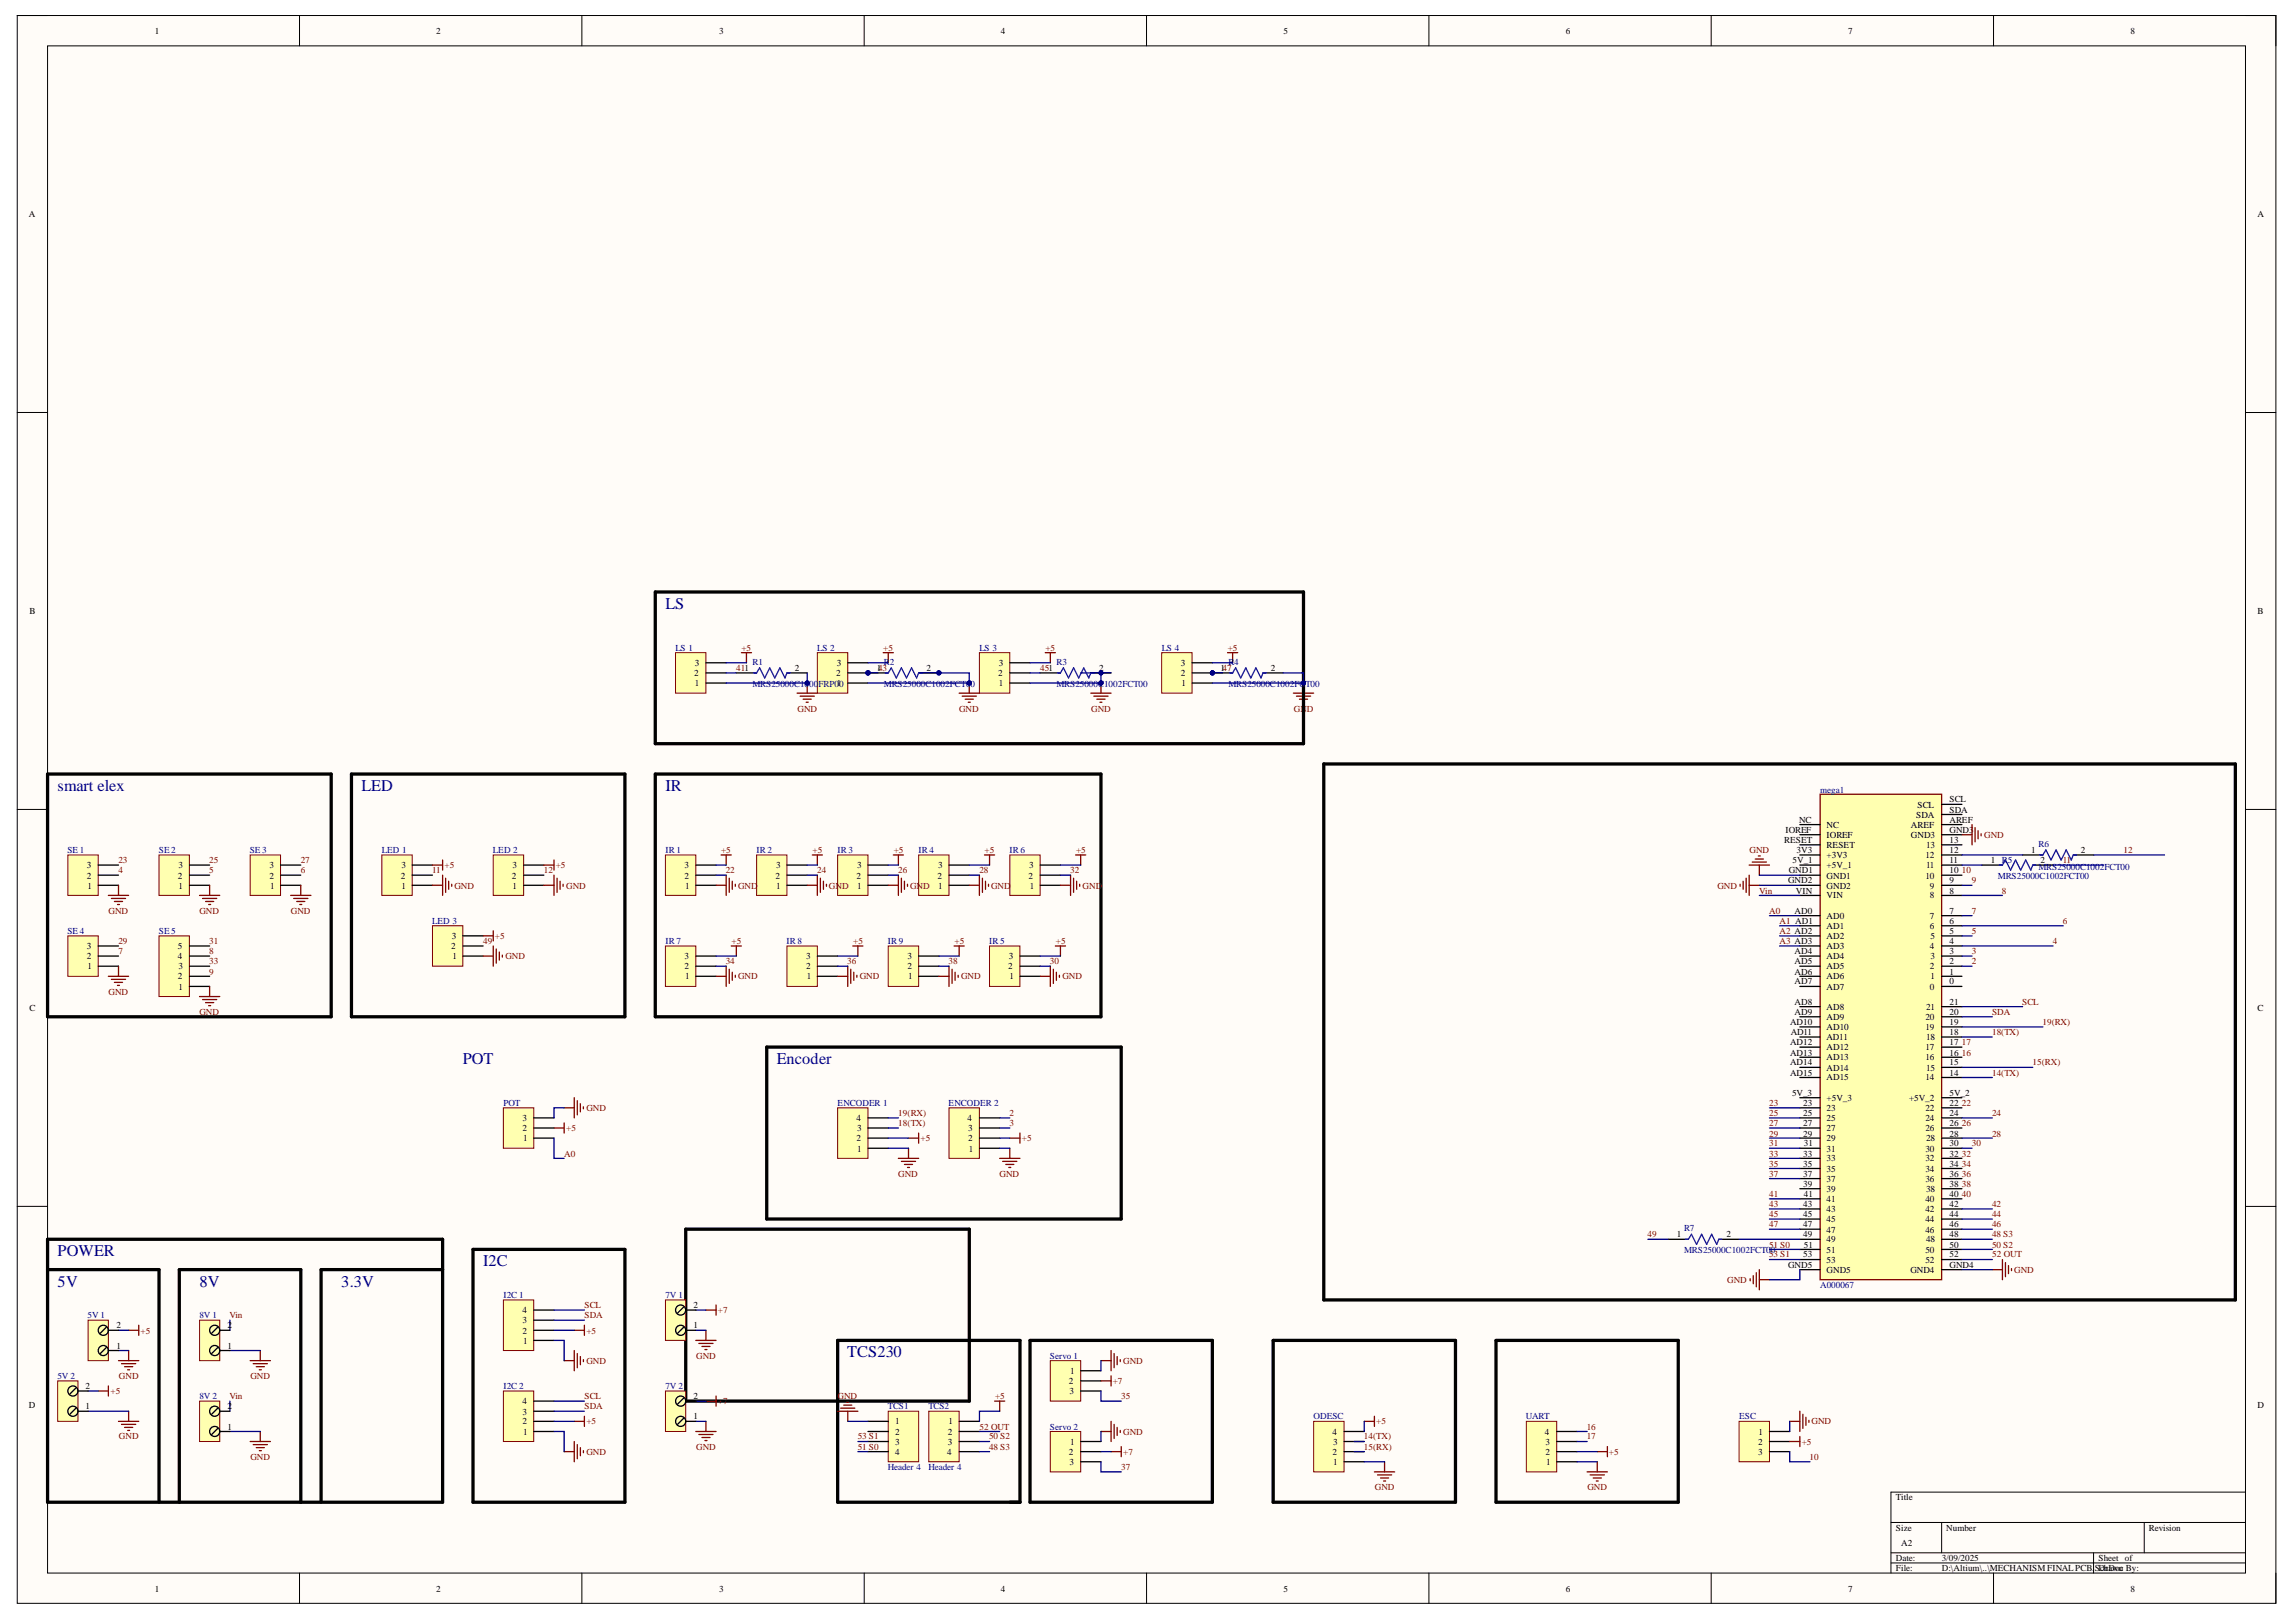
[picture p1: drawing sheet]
<svg xmlns="http://www.w3.org/2000/svg" width="297mm" height="210mm" viewBox="0 0 297 210" stroke-linecap="round" stroke-linejoin="round" font-family="sans-serif">
<defs><g id="words">
<g font-size="2.1" fill="#000080">
<text x="86.1" y="78.8">LS</text>
<text x="7.4" y="102.3">smart elex</text>
<text x="46.8" y="102.3">LED</text>
<text x="86.1" y="102.3">IR</text>
<text x="59.9" y="137.7">POT</text>
<text x="100.5" y="137.7">Encoder</text>
<text x="7.4" y="166.5">5V</text>
<text x="7.4" y="162.5">POWER</text>
<text x="25.8" y="166.5">8V</text>
<text x="44.2" y="166.5">3.3V</text>
<text x="62.5" y="163.9">I2C</text>
<text x="109.6" y="175.6">TCS230</text>
</g>
<g font-size="1.2">
<text x="20" y="4.4">1</text>
<text x="56.4" y="4.4">2</text>
<text x="93" y="4.4">3</text>
<text x="129.5" y="4.4">4</text>
<text x="166" y="4.4">5</text>
<text x="202.6" y="4.4">6</text>
<text x="239.1" y="4.4">7</text>
<text x="275.6" y="4.4">8</text>
<text x="3.7" y="28.1">A</text>
<text x="292.1" y="28.1">A</text>
<text x="3.8" y="79.5">B</text>
<text x="292.1" y="79.5">B</text>
<text x="89.8" y="87.5">2</text>
<text x="89.9" y="88.8">1</text>
<text x="89.9" y="86.2">3</text>
<text x="102.9" y="86.8">2</text>
<text x="108.2" y="87.5">2</text>
<text x="108.3" y="88.8">1</text>
<text x="108.3" y="86.2">3</text>
<text x="113.4" y="86.8">143</text>
<text x="119.9" y="86.8">2</text>
<text x="129.2" y="87.5">2</text>
<text x="129.2" y="88.8">1</text>
<text x="129.2" y="86.2">3</text>
<text x="142.2" y="86.8">2</text>
<text x="152.8" y="87.5">2</text>
<text x="152.8" y="86.2">3</text>
<text x="152.8" y="88.8">1</text>
<text x="157.9" y="86.8">147</text>
<text x="164.4" y="86.8">2</text>
<text x="231" y="107.8">IOREF</text>
<text x="232.8" y="106.4">NC</text>
<text x="236.3" y="107.1">NC</text>
<text x="247.2" y="107.1">AREF</text>
<text x="247.9" y="105.9">SDA</text>
<text x="248.1" y="104.5">SCL</text>
<text x="252.2" y="103.8">SCL</text>
<text x="252.2" y="105.2">SDA</text>
<text x="252.2" y="106.4">AREF</text>
<text x="252.2" y="107.8">GND3</text>
<text x="11.2" y="113.7">2</text>
<text x="11.2" y="112.4">3</text>
<text x="23" y="113.7">2</text>
<text x="23.1" y="112.4">3</text>
<text x="34.8" y="113.7">2</text>
<text x="34.8" y="112.4">3</text>
<text x="51.8" y="113.7">2</text>
<text x="51.9" y="112.4">3</text>
<text x="66.2" y="113.7">2</text>
<text x="66.3" y="112.4">3</text>
<text x="88.6" y="113.7">2</text>
<text x="88.6" y="112.4">3</text>
<text x="100.3" y="113.7">2</text>
<text x="100.4" y="112.4">3</text>
<text x="110.8" y="113.7">2</text>
<text x="110.9" y="112.4">3</text>
<text x="121.3" y="113.7">2</text>
<text x="121.4" y="112.4">3</text>
<text x="133" y="113.7">2</text>
<text x="133.1" y="112.4">3</text>
<text x="230.8" y="109.1">RESET</text>
<text x="231.4" y="113">GND1</text>
<text x="231.9" y="111.7">5V_1</text>
<text x="232.4" y="110.4">3V3</text>
<text x="236.3" y="108.5">IOREF</text>
<text x="236.3" y="109.7">RESET</text>
<text x="236.3" y="111.1">+3V3</text>
<text x="236.3" y="112.4">+5V_1</text>
<text x="236.3" y="113.7">GND1</text>
<text x="247.2" y="108.5">GND3</text>
<text x="249.1" y="111.1">12</text>
<text x="249.1" y="113.7">10</text>
<text x="249.2" y="109.7">13</text>
<text x="249.2" y="112.4">11</text>
<text x="252.2" y="109.1">13</text>
<text x="252.2" y="110.4">12</text>
<text x="252.2" y="111.7">11</text>
<text x="252.2" y="113">10</text>
<text x="257.5" y="111.7">1</text>
<text x="262.8" y="110.4">1</text>
<text x="264" y="111.7">2</text>
<text x="269.2" y="110.4">2</text>
<text x="11.3" y="115">1</text>
<text x="23.1" y="115">1</text>
<text x="34.9" y="115">1</text>
<text x="51.9" y="115">1</text>
<text x="66.3" y="115">1</text>
<text x="88.6" y="115">1</text>
<text x="100.4" y="115">1</text>
<text x="110.9" y="115">1</text>
<text x="121.4" y="115">1</text>
<text x="133.2" y="115">1</text>
<text x="231.3" y="114.3">GND2</text>
<text x="232.2" y="118.3">AD0</text>
<text x="232.3" y="115.7">VIN</text>
<text x="236.3" y="115">GND2</text>
<text x="236.3" y="116.2">VIN</text>
<text x="236.3" y="118.9">AD0</text>
<text x="249.7" y="115">9</text>
<text x="249.7" y="116.2">8</text>
<text x="249.7" y="118.9">7</text>
<text x="252.2" y="114.3">9</text>
<text x="252.2" y="115.7">8</text>
<text x="252.2" y="118.3">7</text>
<text x="252.2" y="119.5">6</text>
<text x="11.2" y="124.1">2</text>
<text x="11.2" y="122.8">3</text>
<text x="11.3" y="125.5">1</text>
<text x="23" y="124.1">4</text>
<text x="23" y="122.8">5</text>
<text x="23.1" y="125.5">3</text>
<text x="58.4" y="122.8">2</text>
<text x="58.4" y="121.5">3</text>
<text x="58.5" y="124.1">1</text>
<text x="88.6" y="125.5">2</text>
<text x="88.6" y="124.1">3</text>
<text x="104.3" y="125.5">2</text>
<text x="104.3" y="124.1">3</text>
<text x="117.4" y="125.5">2</text>
<text x="117.4" y="124.1">3</text>
<text x="130.4" y="125.5">2</text>
<text x="130.5" y="124.1">3</text>
<text x="232.2" y="123.5">AD4</text>
<text x="232.2" y="124.8">AD5</text>
<text x="236.3" y="120.2">AD1</text>
<text x="236.3" y="121.5">AD2</text>
<text x="236.3" y="122.8">AD3</text>
<text x="236.3" y="124.1">AD4</text>
<text x="236.3" y="125.5">AD5</text>
<text x="249.7" y="120.2">6</text>
<text x="249.7" y="122.8">4</text>
<text x="249.7" y="125.5">2</text>
<text x="249.8" y="121.5">5</text>
<text x="249.8" y="124.1">3</text>
<text x="252.2" y="120.9">5</text>
<text x="252.2" y="122.2">4</text>
<text x="252.2" y="123.5">3</text>
<text x="252.2" y="124.8">2</text>
<text x="3.8" y="130.9">C</text>
<text x="23" y="126.7">2</text>
<text x="23.1" y="128.1">1</text>
<text x="88.6" y="126.7">1</text>
<text x="104.4" y="126.7">1</text>
<text x="117.5" y="126.7">1</text>
<text x="130.6" y="126.7">1</text>
<text x="232.2" y="126.1">AD6</text>
<text x="232.2" y="127.4">AD7</text>
<text x="232.2" y="130">AD8</text>
<text x="232.2" y="131.4">AD9</text>
<text x="236.3" y="126.7">AD6</text>
<text x="236.3" y="128.1">AD7</text>
<text x="236.3" y="130.7">AD8</text>
<text x="236.3" y="132">AD9</text>
<text x="249.1" y="132">20</text>
<text x="249.2" y="130.7">21</text>
<text x="249.7" y="128.1">0</text>
<text x="249.8" y="126.7">1</text>
<text x="252.2" y="126.1">1</text>
<text x="252.2" y="127.4">0</text>
<text x="252.2" y="130">21</text>
<text x="252.2" y="131.4">20</text>
<text x="292.1" y="130.9">C</text>
<text x="231.6" y="132.6">AD10</text>
<text x="231.6" y="135.3">AD12</text>
<text x="231.6" y="136.6">AD13</text>
<text x="231.6" y="137.9">AD14</text>
<text x="231.7" y="134">AD11</text>
<text x="236.3" y="133.3">AD10</text>
<text x="236.3" y="134.6">AD11</text>
<text x="236.3" y="135.9">AD12</text>
<text x="236.3" y="137.2">AD13</text>
<text x="249.1" y="133.3">19</text>
<text x="249.1" y="135.9">17</text>
<text x="249.1" y="137.2">16</text>
<text x="249.2" y="134.6">18</text>
<text x="252.2" y="132.6">19</text>
<text x="252.2" y="134">18</text>
<text x="252.2" y="135.3">17</text>
<text x="252.2" y="136.6">16</text>
<text x="252.2" y="137.9">15</text>
<text x="231.6" y="139.2">AD15</text>
<text x="231.8" y="141.8">5V_3</text>
<text x="233.3" y="143.1">23</text>
<text x="236.3" y="138.6">AD14</text>
<text x="236.3" y="139.8">AD15</text>
<text x="236.3" y="142.4">+5V_3</text>
<text x="236.3" y="143.8">23</text>
<text x="247" y="142.4">+5V_2</text>
<text x="249.1" y="139.8">14</text>
<text x="249.1" y="143.8">22</text>
<text x="249.2" y="138.6">15</text>
<text x="252.2" y="139.2">14</text>
<text x="252.2" y="141.8">5V_2</text>
<text x="252.2" y="143.1">22</text>
<text x="67.6" y="146.4">2</text>
<text x="67.6" y="145.1">3</text>
<text x="67.7" y="147.7">1</text>
<text x="110.8" y="147.7">2</text>
<text x="110.8" y="145.1">4</text>
<text x="110.9" y="149">1</text>
<text x="110.9" y="146.4">3</text>
<text x="125.2" y="145.1">4</text>
<text x="125.3" y="147.7">2</text>
<text x="125.3" y="146.4">3</text>
<text x="125.3" y="149">1</text>
<text x="233.3" y="144.5">25</text>
<text x="233.3" y="145.7">27</text>
<text x="233.3" y="147.1">29</text>
<text x="233.3" y="149.7">33</text>
<text x="233.4" y="148.4">31</text>
<text x="236.3" y="145.1">25</text>
<text x="236.3" y="146.4">27</text>
<text x="236.3" y="147.7">29</text>
<text x="236.3" y="149">31</text>
<text x="249.1" y="145.1">24</text>
<text x="249.1" y="146.4">26</text>
<text x="249.1" y="149">30</text>
<text x="249.2" y="147.7">28</text>
<text x="252.2" y="144.5">24</text>
<text x="252.2" y="145.7">26</text>
<text x="252.2" y="147.1">28</text>
<text x="252.2" y="148.4">30</text>
<text x="252.2" y="149.7">32</text>
<text x="233.3" y="151">35</text>
<text x="233.3" y="152.3">37</text>
<text x="233.3" y="153.6">39</text>
<text x="233.4" y="154.9">41</text>
<text x="236.3" y="150.3">33</text>
<text x="236.3" y="151.6">35</text>
<text x="236.3" y="152.9">37</text>
<text x="236.3" y="154.3">39</text>
<text x="236.3" y="155.5">41</text>
<text x="249.1" y="150.3">32</text>
<text x="249.1" y="151.6">34</text>
<text x="249.1" y="152.9">36</text>
<text x="249.1" y="155.5">40</text>
<text x="249.2" y="154.3">38</text>
<text x="252.2" y="151">34</text>
<text x="252.2" y="152.3">36</text>
<text x="252.2" y="153.6">38</text>
<text x="252.2" y="154.9">40</text>
<text x="216.9" y="160.1">1</text>
<text x="223.4" y="160.1">2</text>
<text x="233.3" y="156.2">43</text>
<text x="233.3" y="157.5">45</text>
<text x="233.3" y="158.8">47</text>
<text x="233.3" y="160.1">49</text>
<text x="233.4" y="161.4">51</text>
<text x="236.3" y="156.9">43</text>
<text x="236.3" y="158.2">45</text>
<text x="236.3" y="159.5">47</text>
<text x="236.3" y="160.8">49</text>
<text x="249.1" y="156.9">42</text>
<text x="249.1" y="158.2">44</text>
<text x="249.1" y="159.5">46</text>
<text x="249.2" y="160.8">48</text>
<text x="252.2" y="156.2">42</text>
<text x="252.2" y="157.5">44</text>
<text x="252.2" y="158.8">46</text>
<text x="252.2" y="160.1">48</text>
<text x="252.2" y="161.4">50</text>
<text x="231.3" y="164.1">GND5</text>
<text x="233.3" y="162.7">53</text>
<text x="236.3" y="162.1">51</text>
<text x="236.3" y="163.4">53</text>
<text x="236.3" y="164.7">GND5</text>
<text x="247.1" y="164.7">GND4</text>
<text x="249.1" y="162.1">50</text>
<text x="249.1" y="163.4">52</text>
<text x="252.2" y="162.7">52</text>
<text x="252.2" y="164.1">GND4</text>
<text x="15.1" y="171.9">2</text>
<text x="29.4" y="171.9">2</text>
<text x="67.6" y="172.6">2</text>
<text x="67.6" y="171.2">3</text>
<text x="67.6" y="170">4</text>
<text x="67.7" y="173.9">1</text>
<text x="89.7" y="171.9">1</text>
<text x="89.7" y="169.3">2</text>
<text x="11.1" y="179.8">2</text>
<text x="15.1" y="174.5">1</text>
<text x="29.4" y="174.5">1</text>
<text x="138.3" y="179.1">2</text>
<text x="138.5" y="177.8">1</text>
<text x="3.7" y="182.2">D</text>
<text x="11.1" y="182.4">1</text>
<text x="29.4" y="185">1</text>
<text x="29.4" y="182.4">2</text>
<text x="67.6" y="184.3">2</text>
<text x="67.6" y="183.1">3</text>
<text x="67.6" y="181.7">4</text>
<text x="67.7" y="185.7">1</text>
<text x="89.7" y="183.7">1</text>
<text x="89.7" y="181">2</text>
<text x="115.8" y="184.3">1</text>
<text x="115.8" y="185.7">2</text>
<text x="122.6" y="185.7">2</text>
<text x="122.7" y="184.3">1</text>
<text x="138.4" y="180.5">3</text>
<text x="172.4" y="185.7">4</text>
<text x="199.9" y="185.7">4</text>
<text x="227.5" y="185.7">1</text>
<text x="292.1" y="182.2">D</text>
<text x="115.8" y="187">3</text>
<text x="115.8" y="188.3">4</text>
<text x="122.6" y="188.3">4</text>
<text x="122.6" y="187">3</text>
<text x="138.3" y="188.3">2</text>
<text x="138.4" y="189.6">3</text>
<text x="138.5" y="187">1</text>
<text x="172.4" y="188.3">2</text>
<text x="172.5" y="189.6">1</text>
<text x="172.5" y="187">3</text>
<text x="199.9" y="188.3">2</text>
<text x="199.9" y="187">3</text>
<text x="200" y="189.6">1</text>
<text x="227.4" y="187">2</text>
<text x="227.4" y="188.3">3</text>
<text x="245.3" y="194.1">Title</text>
<text x="245.3" y="198.1">Size</text>
<text x="245.3" y="202">Date:</text>
<text x="245.3" y="203.3">File:</text>
<text x="246" y="200.1">A2</text>
<text x="251.2" y="202">3/09/2025</text>
<text x="251.2" y="203.3">D:\Altium\..\MECHANISM FINAL PCB.</text>
<text x="251.8" y="198.1">Number</text>
<text x="271" y="203.3">SDrawn</text>
<text x="271.5" y="202">Sheet of</text>
<text x="271.7" y="203.3">chDoc By:</text>
<text x="278" y="198.1">Revision</text>
<text x="20" y="206">1</text>
<text x="56.4" y="206">2</text>
<text x="93" y="206">3</text>
<text x="129.5" y="206">4</text>
<text x="166" y="206">5</text>
<text x="202.6" y="206">6</text>
<text x="239.1" y="206">7</text>
<text x="275.6" y="206">8</text>
</g>
<g font-size="1.2" fill="#000080">
<text x="87.4" y="84.2">LS 1</text>
<text x="97.4" y="86.1">R1</text>
<text x="97.4" y="89">MRS25000C1000FRP00</text>
<text x="105.7" y="84.2">LS 2</text>
<text x="114.4" y="86.1">R2</text>
<text x="114.4" y="89">MRS25000C1002FCT00</text>
<text x="126.7" y="84.2">LS 3</text>
<text x="136.7" y="86.1">R3</text>
<text x="136.7" y="89">MRS25000C1002FCT00</text>
<text x="150.3" y="84.2">LS 4</text>
<text x="158.9" y="86.1">R4</text>
<text x="158.9" y="89">MRS25000C1002FC</text>
<text x="168.9" y="89">T00</text>
<text x="235.5" y="102.6">mega1</text>
<text x="8.7" y="110.4">SE 1</text>
<text x="20.6" y="110.4">SE 2</text>
<text x="32.3" y="110.4">SE 3</text>
<text x="49.4" y="110.4">LED 1</text>
<text x="63.8" y="110.4">LED 2</text>
<text x="86.1" y="110.4">IR 1</text>
<text x="97.9" y="110.4">IR 2</text>
<text x="108.3" y="110.4">IR 3</text>
<text x="118.8" y="110.4">IR 4</text>
<text x="130.6" y="110.4">IR 6</text>
<text x="258.5" y="113.8">MRS25000C1002FCT00</text>
<text x="259" y="111.7">R5</text>
<text x="263.7" y="109.6">R6</text>
<text x="263.7" y="112.5">MRS25000C1002FCT00</text>
<text x="55.9" y="119.5">LED 3</text>
<text x="8.7" y="120.9">SE 4</text>
<text x="20.6" y="120.9">SE 5</text>
<text x="86.1" y="122.2">IR 7</text>
<text x="101.8" y="122.2">IR 8</text>
<text x="114.9" y="122.2">IR 9</text>
<text x="128" y="122.2">IR 5</text>
<text x="65.1" y="143.1">POT</text>
<text x="108.3" y="143.1">ENCODER 1</text>
<text x="122.7" y="143.1">ENCODER 2</text>
<text x="217.9" y="159.3">R7</text>
<text x="65.1" y="168">I2C 1</text>
<text x="86.1" y="168">7V 1</text>
<text x="217.9" y="162.2">MRS25000C1002FCT00</text>
<text x="235.5" y="166.7">A000067</text>
<text x="11.3" y="170.6">5V 1</text>
<text x="25.8" y="170.6">8V 1</text>
<text x="7.4" y="178.4">5V 2</text>
<text x="65.1" y="179.8">I2C 2</text>
<text x="86.1" y="179.8">7V 2</text>
<text x="135.8" y="175.8">Servo 1</text>
<text x="25.8" y="181">8V 2</text>
<text x="114.9" y="182.4">TCS1</text>
<text x="120.1" y="182.4">TCS2</text>
<text x="135.8" y="185">Servo 2</text>
<text x="169.9" y="183.7">ODESC</text>
<text x="197.4" y="183.7">UART</text>
<text x="225" y="183.7">ESC</text>
<text x="114.9" y="190.3">Header 4</text>
<text x="120.1" y="190.3">Header 4</text>
</g>
<g font-size="1.2" fill="#800000">
<text x="95.2" y="86.8">411</text>
<text x="95.9" y="84.2">+5</text>
<text x="114.3" y="84.2">+5</text>
<text x="134.6" y="86.8">451</text>
<text x="135.2" y="84.2">+5</text>
<text x="158.8" y="84.2">+5</text>
<text x="103.2" y="92.1">GND</text>
<text x="124.1" y="92.1">GND</text>
<text x="141.2" y="92.1">GND</text>
<text x="167.4" y="92.1">GND</text>
<text x="15.3" y="113">4</text>
<text x="15.3" y="111.7">23</text>
<text x="27.1" y="111.7">25</text>
<text x="27.1" y="113">5</text>
<text x="38.9" y="113">6</text>
<text x="38.9" y="111.7">27</text>
<text x="55.9" y="113">11</text>
<text x="57.5" y="112.4">+5</text>
<text x="70.4" y="113">12</text>
<text x="71.9" y="112.4">+5</text>
<text x="93.3" y="110.4">+5</text>
<text x="93.9" y="113">22</text>
<text x="105.1" y="110.4">+5</text>
<text x="105.7" y="113">24</text>
<text x="115.6" y="110.4">+5</text>
<text x="116.2" y="113">26</text>
<text x="126.7" y="113">28</text>
<text x="127.4" y="110.4">+5</text>
<text x="138.5" y="113">32</text>
<text x="139.2" y="110.4">+5</text>
<text x="226.3" y="110.4">GND</text>
<text x="253.8" y="113">10</text>
<text x="256.7" y="108.5">GND</text>
<text x="266.9" y="111.7">11</text>
<text x="274.7" y="110.4">12</text>
<text x="14" y="118.3">GND</text>
<text x="25.8" y="118.3">GND</text>
<text x="37.6" y="118.3">GND</text>
<text x="58.8" y="115">GND</text>
<text x="73.2" y="115">GND</text>
<text x="95.5" y="115">GND</text>
<text x="107.2" y="115">GND</text>
<text x="117.7" y="115">GND</text>
<text x="128.2" y="115">GND</text>
<text x="140.1" y="115">GND</text>
<text x="222.2" y="115">GND</text>
<text x="227.6" y="115.7">Vin</text>
<text x="228.9" y="118.3">A0</text>
<text x="230.2" y="119.5">A1 AD1</text>
<text x="255.1" y="118.3">7</text>
<text x="255.1" y="114.3">9</text>
<text x="259" y="115.7">8</text>
<text x="266.9" y="119.5">6</text>
<text x="15.3" y="123.5">7</text>
<text x="15.3" y="122.2">29</text>
<text x="27.1" y="124.8">33</text>
<text x="27.1" y="123.5">8</text>
<text x="27.1" y="122.2">31</text>
<text x="62.5" y="122.2">49</text>
<text x="64" y="121.5">+5</text>
<text x="65.4" y="124.1">GND</text>
<text x="93.9" y="124.8">34</text>
<text x="94.6" y="122.2">+5</text>
<text x="109.6" y="124.8">36</text>
<text x="110.4" y="122.2">+5</text>
<text x="122.7" y="124.8">38</text>
<text x="123.5" y="122.2">+5</text>
<text x="135.8" y="124.8">30</text>
<text x="136.6" y="122.2">+5</text>
<text x="230.2" y="120.9">A2 AD2</text>
<text x="230.2" y="122.2">A3 AD3</text>
<text x="255.1" y="120.9">5</text>
<text x="255.1" y="123.5">3</text>
<text x="255.1" y="124.8">2</text>
<text x="265.6" y="122.2">4</text>
<text x="14" y="128.8">GND</text>
<text x="25.8" y="131.4">GND</text>
<text x="27.1" y="126.1">9</text>
<text x="95.5" y="126.7">GND</text>
<text x="111.2" y="126.7">GND</text>
<text x="124.3" y="126.7">GND</text>
<text x="137.4" y="126.7">GND</text>
<text x="257.7" y="131.4">SDA</text>
<text x="261.6" y="130">SCL</text>
<text x="253.8" y="135.3">17</text>
<text x="253.8" y="136.6">16</text>
<text x="257.7" y="134">18(TX)</text>
<text x="263" y="137.9">15(RX)</text>
<text x="264.2" y="132.6">19(RX)</text>
<text x="75.9" y="143.8">GND</text>
<text x="228.9" y="143.1">23</text>
<text x="253.8" y="143.1">22</text>
<text x="257.7" y="139.2">14(TX)</text>
<text x="73" y="149.7">A0</text>
<text x="73.2" y="146.4">+5</text>
<text x="116.2" y="145.7">18(TX)</text>
<text x="116.2" y="144.5">19(RX)</text>
<text x="119.1" y="147.7">+5</text>
<text x="130.6" y="144.5">2</text>
<text x="130.6" y="145.7">3</text>
<text x="132.2" y="147.7">+5</text>
<text x="228.9" y="144.5">25</text>
<text x="228.9" y="145.7">27</text>
<text x="228.9" y="147.1">29</text>
<text x="228.9" y="148.4">31</text>
<text x="228.9" y="149.7">33</text>
<text x="253.8" y="145.7">26</text>
<text x="253.8" y="149.7">32</text>
<text x="255.1" y="148.4">30</text>
<text x="257.7" y="144.5">24</text>
<text x="257.7" y="147.1">28</text>
<text x="116.2" y="152.3">GND</text>
<text x="129.3" y="152.3">GND</text>
<text x="228.9" y="151">35</text>
<text x="228.9" y="154.9">41</text>
<text x="228.9" y="152.3">37</text>
<text x="253.8" y="151">34</text>
<text x="253.8" y="152.3">36</text>
<text x="253.8" y="153.6">38</text>
<text x="253.8" y="154.9">40</text>
<text x="213.1" y="160.1">49</text>
<text x="228.9" y="161.4">51 S0</text>
<text x="228.9" y="156.2">43</text>
<text x="228.9" y="157.5">45</text>
<text x="228.9" y="158.8">47</text>
<text x="257.7" y="160.1">48 S3</text>
<text x="257.7" y="161.4">50 S2</text>
<text x="257.7" y="158.8">46</text>
<text x="257.7" y="157.5">44</text>
<text x="257.7" y="156.2">42</text>
<text x="223.5" y="166">GND</text>
<text x="228.9" y="162.7">53 S1</text>
<text x="257.7" y="162.7">52 OUT</text>
<text x="260.6" y="164.7">GND</text>
<text x="18.2" y="172.6">+5</text>
<text x="29.7" y="170.6">Vin</text>
<text x="75.6" y="169.3">SCL</text>
<text x="75.6" y="170.6">SDA</text>
<text x="75.9" y="172.6">+5</text>
<text x="92.9" y="170">+7</text>
<text x="15.4" y="178.4">GND</text>
<text x="32.4" y="178.4">GND</text>
<text x="75.9" y="176.5">GND</text>
<text x="90.1" y="175.8">GND</text>
<text x="144" y="179.1">+7</text>
<text x="145.3" y="176.5">GND</text>
<text x="14.3" y="180.5">+5</text>
<text x="29.7" y="181">Vin</text>
<text x="75.6" y="181">SCL</text>
<text x="75.6" y="182.4">SDA</text>
<text x="75.9" y="184.3">+5</text>
<text x="92.9" y="181.7">+7</text>
<text x="108.3" y="181">GND</text>
<text x="126.7" y="185">52 OUT</text>
<text x="128.7" y="181">+5</text>
<text x="145.1" y="181">35</text>
<text x="145.3" y="185.7">GND</text>
<text x="178" y="184.3">+5</text>
<text x="205.3" y="185">16</text>
<text x="234.4" y="184.3">GND</text>
<text x="15.4" y="186.3">GND</text>
<text x="32.4" y="188.9">GND</text>
<text x="75.9" y="188.3">GND</text>
<text x="90.1" y="187.6">GND</text>
<text x="111" y="187.6">51 S0</text>
<text x="111" y="186.3">53 S1</text>
<text x="128" y="187.6">48 S3</text>
<text x="128" y="186.3">50 S2</text>
<text x="145.1" y="190.3">37</text>
<text x="145.3" y="188.3">+7</text>
<text x="176.4" y="187.6">15(RX)</text>
<text x="176.4" y="186.3">14(TX)</text>
<text x="205.3" y="186.3">17</text>
<text x="208.2" y="188.3">+5</text>
<text x="233.1" y="187">+5</text>
<text x="234.1" y="188.9">10</text>
<text x="177.9" y="192.9">GND</text>
<text x="205.4" y="192.9">GND</text>
</g>
</g></defs>
<path d="M2.2 2h292.2v205.5h-292.2z" fill-rule="evenodd" fill="#fffcf8"/>
<path d="M2.2 2h292.2v205.5h-292.2z" fill="none" stroke="#000" stroke-width=".13"/>
<path d="M6.2 5.9h284.3v197.7h-284.3z" fill-rule="evenodd" fill="#fffcf8"/>
<g fill="none" stroke="#000" stroke-width=".13">
<path d="M2.2 2h4M6.2 5.9h284.3v197.7h-284.3zM38.7 2v3.9M75.3 2v3.9M111.8 2v3.9M148.3 2v3.9M184.9 2v3.9M221.4 2v3.9M257.9 2v3.9M290.5 2h3.9v3.9M2.2 53.4h4M290.5 53.4h3.9"/>
<path d="M2.2 104.7h4M290.5 104.7h3.9M2.2 156.1h4M290.5 156.1h3.9M244.6 197h45.9M251.2 197v4M277.4 197v4M290.5 193.1h-45.9v10.5M38.7 203.6v3.9M75.3 203.6v3.9M111.8 203.6v3.9M148.3 203.6v3.9"/>
<path d="M184.9 203.6v3.9M221.4 203.6v3.9M244.6 201h45.9M244.6 202.3h45.9M257.9 203.6v3.9M270.8 201v2.6M294.4 203.6v3.9"/>
</g>
<path d="M8.8 110.6h3.9v5.3h-3.9z" fill-rule="evenodd" fill="#ffffb0"/>
<path d="M8.8 110.6h3.9v5.3h-3.9z" fill="none" stroke="#800000" stroke-width=".13"/>
<path d="M12.7 114.6h2.6M12.7 113.3h2.6M12.7 111.9h2.6" fill="none" stroke="#000" stroke-width=".17"/>
<path d="M20.6 110.6h3.9v5.3h-3.9z" fill-rule="evenodd" fill="#ffffb0"/>
<path d="M20.6 110.6h3.9v5.3h-3.9z" fill="none" stroke="#800000" stroke-width=".13"/>
<path d="M24.5 114.6h2.6M24.5 113.3h2.6M24.5 111.9h2.6" fill="none" stroke="#000" stroke-width=".17"/>
<path d="M32.4 110.6h3.9v5.3h-3.9z" fill-rule="evenodd" fill="#ffffb0"/>
<path d="M32.4 110.6h3.9v5.3h-3.9z" fill="none" stroke="#800000" stroke-width=".13"/>
<path d="M36.3 114.6h2.6M36.3 113.3h2.6M36.3 111.9h2.6" fill="none" stroke="#000" stroke-width=".17"/>
<path d="M86.1 110.6h3.9v5.3h-3.9z" fill-rule="evenodd" fill="#ffffb0"/>
<path d="M86.1 110.6h3.9v5.3h-3.9z" fill="none" stroke="#800000" stroke-width=".13"/>
<path d="M90 114.6h2.6M90 113.3h2.6M90 111.9h2.6" fill="none" stroke="#000" stroke-width=".17"/>
<path d="M97.9 110.6h3.9v5.3h-3.9z" fill-rule="evenodd" fill="#ffffb0"/>
<path d="M97.9 110.6h3.9v5.3h-3.9z" fill="none" stroke="#800000" stroke-width=".13"/>
<path d="M101.8 114.6h2.6M101.8 113.3h2.6M101.8 111.9h2.6" fill="none" stroke="#000" stroke-width=".17"/>
<path d="M108.4 110.6h3.9v5.3h-3.9z" fill-rule="evenodd" fill="#ffffb0"/>
<path d="M108.4 110.6h3.9v5.3h-3.9z" fill="none" stroke="#800000" stroke-width=".13"/>
<path d="M112.3 114.6h2.6M112.3 113.3h2.6M112.3 111.9h2.6" fill="none" stroke="#000" stroke-width=".17"/>
<path d="M118.8 110.6h4v5.3h-4z" fill-rule="evenodd" fill="#ffffb0"/>
<path d="M118.8 110.6h4v5.3h-4z" fill="none" stroke="#800000" stroke-width=".13"/>
<path d="M122.8 114.6h2.6M122.8 113.3h2.6M122.8 111.9h2.6" fill="none" stroke="#000" stroke-width=".17"/>
<path d="M20.6 121.1h3.9v7.9h-3.9z" fill-rule="evenodd" fill="#ffffb0"/>
<path d="M20.6 121.1h3.9v7.9h-3.9z" fill="none" stroke="#800000" stroke-width=".13"/>
<path d="M24.5 127.7h2.6M24.5 126.3h2.6M24.5 125h2.6M24.5 123.7h2.6M24.5 122.4h2.6" fill="none" stroke="#000" stroke-width=".17"/>
<path d="M42.8 100.2v31.4h-36.6M45.5 100.2v31.4h35.3v-31.4M84.8 100.2v31.4h57.6v-31.4M6.2 164.3h14.4v30.1M23.2 194.4v-30.1h15.7v30.1" fill="none" stroke="#000" stroke-width=".42"/>
<path d="M65.1 143.4h4v5.2h-4z" fill-rule="evenodd" fill="#ffffb0"/>
<path d="M65.1 143.4h4v5.2h-4z" fill="none" stroke="#800000" stroke-width=".13"/>
<path d="M69.1 147.3h2.6M69.1 146h2.6M69.1 144.7h2.6" fill="none" stroke="#000" stroke-width=".17"/>
<path d="M88.7 159.1h36.7v22.2h-36.7z" fill="none" stroke="#000" stroke-width=".42"/>
<path d="M108.4 143.4h3.9v6.5h-3.9z" fill-rule="evenodd" fill="#ffffb0"/>
<path d="M108.4 143.4h3.9v6.5h-3.9z" fill="none" stroke="#800000" stroke-width=".13"/>
<path d="M112.3 148.6h2.6M112.3 147.3h2.6M112.3 146h2.6M112.3 144.7h2.6" fill="none" stroke="#000" stroke-width=".17"/>
<path d="M122.8 143.4h3.9v6.5h-3.9z" fill-rule="evenodd" fill="#ffffb0"/>
<path d="M122.8 143.4h3.9v6.5h-3.9z" fill="none" stroke="#800000" stroke-width=".13"/>
<path d="M126.7 148.6h2.6M126.7 147.3h2.6M126.7 146h2.6M126.7 144.7h2.6" fill="none" stroke="#000" stroke-width=".17"/>
<path d="M6.2 100.2h36.6M45.5 100.2h35.3M84.8 100.2h57.6M99.2 135.5h45.9v22.3h-45.9zM108.4 173.5h23.6v20.9h-23.6z" fill="none" stroke="#000" stroke-width=".42"/>
<g fill="none" stroke="#800000" stroke-width=".17">
<path d="M14 115.9h2.6M14.4 116.3h1.8M14.8 116.7h1.1M15.2 117.1h.3M15.3 114.6v1.3M25.8 115.9h2.6M26.2 116.3h1.8M26.6 116.7h1M27 117.1h.3M27.1 114.6v1.3M37.6 115.9h2.6M38 116.3h1.8"/>
<path d="M38.4 116.7h1M38.8 117.1h.2M38.9 114.6v1.3M93.3 110.6h1.3M93.9 110.6v1.3M105.1 110.6h1.3M105.7 110.6v1.3M115.6 110.6h1.3M116.2 110.6v1.3M127.4 110.6h1.3M128 110.6v1.3M25.8 129h2.6"/>
<path d="M26.2 129.4h1.8M26.6 129.7h1M27 130.1h.3M27.1 127.7v1.3M116.2 149.9h2.6M116.6 150.3h1.9M117 150.7h1.1M117.4 151.1h.3M117.5 148.6v1.3M129.3 149.9h2.7M129.7 150.3h1.9M130.1 150.7h1.1"/>
<path d="M130.5 151.1h.3M130.6 148.6v1.3M14 179.4v1.3M15.3 176.1h2.7M15.7 176.5h1.9M16.1 176.9h1.1M16.5 177.3h.3M16.6 172.2h1.3M16.6 174.8v1.3M18 171.5v1.3M32.4 176.1h2.6M32.8 176.5h1.8"/>
<path d="M33.2 176.9h1M33.5 177.3h.3M33.7 174.8v1.3M12.7 180h1.3M15.3 183.9h2.7M15.7 184.3h1.9M16.1 184.7h1.1M16.5 185.1h.3M16.6 182.6v1.3"/>
</g>
<path d="M65.1 180h3.9v6.5h-3.9z" fill-rule="evenodd" fill="#ffffb0"/>
<path d="M65.1 180h3.9v6.5h-3.9z" fill="none" stroke="#800000" stroke-width=".13"/>
<path d="M69 185.2h2.7M69 183.9h2.7M69 182.6h2.7M69 181.3h2.7" fill="none" stroke="#000" stroke-width=".17"/>
<path d="M73 187.9h1.3M74.3 186.5v2.7M74.7 186.9v1.9M75.1 187.3v1.1M75.5 187.7v.3M108.4 182.6h2.6M108.8 182.2h1.8M109.2 181.8h1M109.5 181.4h.3M109.7 182.6v1.3M128.7 181.3h1.3M129.3 181.3v1.3" fill="none" stroke="#800000" stroke-width=".17"/>
<path d="M171.3 98.9h117.9v69.3h-117.9zM57.3 164.3v-3.9h-51.1v34h32.7M61.2 161.7h19.6v32.7h-19.6z" fill="none" stroke="#000" stroke-width=".42"/>
<path d="M130.6 110.6h4v5.3h-4z" fill-rule="evenodd" fill="#ffffb0"/>
<path d="M130.6 110.6h4v5.3h-4z" fill="none" stroke="#800000" stroke-width=".13"/>
<path d="M134.6 114.6h2.6M134.6 113.3h2.6M134.6 111.9h2.6" fill="none" stroke="#000" stroke-width=".17"/>
<path d="M139.2 110.6h1.3M139.8 110.6v1.3" fill="none" stroke="#800000" stroke-width=".17"/>
<path d="M6.2 100.2v31.4" fill="none" stroke="#000" stroke-width=".42"/>
<path d="M235.5 102.8h15.7v62.8h-15.7z" fill-rule="evenodd" fill="#ffffb0"/>
<path d="M235.5 102.8h15.7v62.8h-15.7z" fill="none" stroke="#800000" stroke-width=".17"/>
<g fill="none" stroke="#000" stroke-width=".17">
<path d="M232.9 106.7h2.6M232.9 108h2.6M232.9 109.3h2.6M232.9 110.6h2.6M232.9 111.9h2.6M232.9 113.3h2.6M232.9 114.6h2.6M232.9 115.9h2.6M232.9 118.5h2.6M232.9 119.8h2.6M251.2 106.7h2.6M251.2 108h2.6"/>
<path d="M251.2 109.3h2.6M251.2 110.6h2.6M251.2 111.9h2.6M251.2 113.3h2.6M251.2 114.6h2.6M251.2 115.9h2.6M251.2 118.5h2.6M251.2 119.8h2.6M251.2 104.1h2.6M251.2 105.4h2.6M232.9 121.1h2.6M232.9 122.4h2.6"/>
<path d="M232.9 123.7h2.6M232.9 125h2.6M232.9 126.3h2.6M232.9 127.7h2.6M232.9 130.3h2.6M232.9 131.6h2.6M232.9 132.9h2.6M232.9 134.2h2.6M232.9 135.5h2.6M232.9 136.8h2.6M232.9 138.1h2.6M232.9 139.4h2.6"/>
<path d="M251.2 121.1h2.6M251.2 122.4h2.6M251.2 123.7h2.6M251.2 125h2.6M251.2 126.3h2.6M251.2 127.7h2.6M251.2 130.3h2.6M251.2 131.6h2.6M251.2 132.9h2.6M251.2 134.2h2.6M251.2 135.5h2.6M251.2 136.8h2.6"/>
<path d="M251.2 138.1h2.6M251.2 139.4h2.6M232.9 142.1h2.6M232.9 143.4h2.6M232.9 144.7h2.6M232.9 146h2.6M232.9 147.3h2.6M232.9 148.6h2.6M232.9 149.9h2.6M232.9 151.2h2.6M232.9 152.5h2.6M232.9 153.8h2.6"/>
<path d="M232.9 155.1h2.6M232.9 156.5h2.6M232.9 157.8h2.6M232.9 159.1h2.6M251.2 142.1h2.6M251.2 143.4h2.6M251.2 144.7h2.6M251.2 146h2.6M251.2 147.3h2.6M251.2 148.6h2.6M251.2 149.9h2.6M251.2 151.2h2.6"/>
<path d="M251.2 152.5h2.6M251.2 153.8h2.6M251.2 155.1h2.6M251.2 156.5h2.6M251.2 157.8h2.6M251.2 159.1h2.6M232.9 160.4h2.6M232.9 161.7h2.6M232.9 163h2.6M232.9 164.3h2.6M251.2 160.4h2.6M251.2 161.7h2.6"/>
<path d="M251.2 163h2.6M251.2 164.3h2.6"/>
</g>
<path d="M133.3 173.5h23.5v20.9h-23.5z" fill="none" stroke="#000" stroke-width=".42"/>
<path d="M135.9 176.1h3.9v5.2h-3.9z" fill-rule="evenodd" fill="#ffffb0"/>
<path d="M135.9 176.1h3.9v5.2h-3.9z" fill="none" stroke="#800000" stroke-width=".13"/>
<path d="M139.8 177.4h2.6M139.8 178.7h2.6M139.8 180h2.6" fill="none" stroke="#000" stroke-width=".17"/>
<path d="M135.9 185.2h3.9v5.3h-3.9z" fill-rule="evenodd" fill="#ffffb0"/>
<path d="M135.9 185.2h3.9v5.3h-3.9z" fill="none" stroke="#800000" stroke-width=".13"/>
<path d="M139.8 186.5h2.6M139.8 187.9h2.6M139.8 189.2h2.6" fill="none" stroke="#000" stroke-width=".17"/>
<g fill="none" stroke="#800000" stroke-width=".17">
<path d="M225.1 114.4v.3M225.5 114v1.1M225.9 113.7v1.8M226.3 113.3v2.6M226.3 114.6h1.3M226.3 111.9h2.6M226.7 111.6h1.8M227.1 111.2h1M227.5 110.8h.2M227.6 111.9v1.4M253.8 108h1.3M255.1 106.7v2.6"/>
<path d="M255.5 107.1v1.8M255.9 107.5v1M256.3 107.9v.3M73 143.4h1.3M74.3 142.1v2.6M74.7 142.4v1.9M75.1 142.8v1.1M75.5 143.2v.3M117.5 147.3h1.3M118.8 146.6v1.3M130.6 147.3h1.4M132 146.6v1.3"/>
<path d="M226.4 165.5v.2M226.8 165.1v1M227.2 164.7v1.8M227.6 164.3v2.6M227.6 165.6h1.3M257.7 164.3h1.4M259.1 163v2.6M259.5 163.4v1.8M259.8 163.8v1M260.2 164.2v.2M32.4 186.5h2.6M32.8 186.9h1.8"/>
<path d="M33.2 187.3h1M33.5 187.7h.3M33.7 185.2v1.3M74.3 183.9h1.3M75.6 183.3v1.3"/>
</g>
<path d="M38.9 194.4h18.4v-30.1h-15.8v30.1" fill="none" stroke="#000" stroke-width=".42"/>
<path d="M114.9 182.6h3.9v6.6h-3.9z" fill-rule="evenodd" fill="#ffffb0"/>
<path d="M114.9 182.6h3.9v6.6h-3.9z" fill="none" stroke="#800000" stroke-width=".13"/>
<path d="M112.3 183.9h2.6M112.3 185.2h2.6M112.3 186.5h2.6M112.3 187.9h2.6" fill="none" stroke="#000" stroke-width=".17"/>
<path d="M120.2 182.6h3.9v6.6h-3.9z" fill-rule="evenodd" fill="#ffffb0"/>
<path d="M120.2 182.6h3.9v6.6h-3.9z" fill="none" stroke="#800000" stroke-width=".13"/>
<path d="M124.1 183.9h2.6M124.1 185.2h2.6M124.1 186.5h2.6M124.1 187.9h2.6" fill="none" stroke="#000" stroke-width=".17"/>
<g fill="none" stroke="#800000" stroke-width=".17">
<path d="M71.7 146h1.3M73 145.3v1.3M142.4 178.7h1.3M142.4 176.1h1.3M143.7 174.8v2.6M143.7 178v1.4M144.1 175.2v1.8M144.5 175.6v1M144.9 176v.2M142.4 185.2h1.3M143.7 183.9v2.6M143.7 187.9h1.4"/>
<path d="M144.1 184.3v1.9M144.5 184.7v1.1M144.9 185.1v.3M145.1 187.2v1.3"/>
</g>
<path d="M101.8 122.4h3.9v5.3h-3.9z" fill-rule="evenodd" fill="#ffffb0"/>
<path d="M101.8 122.4h3.9v5.3h-3.9z" fill="none" stroke="#800000" stroke-width=".13"/>
<path d="M105.7 126.3h2.7M105.7 125h2.7M105.7 123.7h2.7" fill="none" stroke="#000" stroke-width=".17"/>
<g fill="none" stroke="#800000" stroke-width=".17">
<path d="M92.6 114.6h1.3M93.9 113.3v2.6M94.3 113.7v1.8M94.7 114v1.1M95.1 114.4v.3M104.4 114.6h1.3M105.7 113.3v2.6M106.1 113.7v1.8M106.5 114v1.1M106.9 114.4v.3M114.9 114.6h1.3M116.2 113.3v2.6"/>
<path d="M116.6 113.7v1.8M117 114v1.1M117.4 114.4v.3M125.4 114.6h1.3M126.7 113.3v2.6M127.1 113.7v1.8M127.5 114v1.1M127.9 114.4v.3M137.2 114.6h1.3M138.5 113.3v2.6M138.9 113.7v1.8M139.3 114v1.1"/>
<path d="M139.7 114.4v.3M108.4 126.3h1.3M109.7 125v2.7M110.1 125.4v1.9M110.3 122.4h1.3M110.5 125.8v1.1M110.9 126.2v.3M111 122.4v1.3"/>
</g>
<path d="M86.1 122.4h3.9v5.3h-3.9z" fill-rule="evenodd" fill="#ffffb0"/>
<path d="M86.1 122.4h3.9v5.3h-3.9z" fill="none" stroke="#800000" stroke-width=".13"/>
<path d="M90 126.3h2.6M90 125h2.6M90 123.7h2.6" fill="none" stroke="#000" stroke-width=".17"/>
<path d="M92.6 126.3h1.3M93.9 125v2.7M94.3 125.4v1.9M94.6 122.4h1.3M94.7 125.8v1.1M95.1 126.2v.3M95.3 122.4v1.3" fill="none" stroke="#800000" stroke-width=".17"/>
<path d="M65.1 168.2h3.9v6.6h-3.9z" fill-rule="evenodd" fill="#ffffb0"/>
<path d="M65.1 168.2h3.9v6.6h-3.9z" fill="none" stroke="#800000" stroke-width=".13"/>
<path d="M69 173.5h2.7M69.1 172.2h2.6M69.1 170.8h2.6M69.1 169.5h2.6" fill="none" stroke="#000" stroke-width=".17"/>
<path d="M73 176.1h1.3M74.3 174.8v2.6M74.3 172.2h1.3M74.7 175.2v1.8M75.1 175.6v1M75.5 176v.2M75.6 171.5v1.3" fill="none" stroke="#800000" stroke-width=".17"/>
<path d="M114.9 122.4h3.9v5.3h-3.9z" fill-rule="evenodd" fill="#ffffb0"/>
<path d="M114.9 122.4h3.9v5.3h-3.9z" fill="none" stroke="#800000" stroke-width=".13"/>
<path d="M118.8 126.3h2.7M118.8 125h2.7M118.8 123.7h2.7" fill="none" stroke="#000" stroke-width=".17"/>
<path d="M121.5 126.3h1.3M122.8 125v2.7M123.2 125.4v1.9M123.4 122.4h1.3M123.6 125.8v1.1M124 126.2v.3M124.1 122.4v1.3" fill="none" stroke="#800000" stroke-width=".17"/>
<path d="M128 122.4h4v5.3h-4z" fill-rule="evenodd" fill="#ffffb0"/>
<path d="M128 122.4h4v5.3h-4z" fill="none" stroke="#800000" stroke-width=".13"/>
<path d="M132 126.3h2.6M132 125h2.6M132 123.7h2.6" fill="none" stroke="#000" stroke-width=".17"/>
<path d="M134.6 126.3h1.3M135.9 125v2.7M136.3 125.4v1.9M136.5 122.4h1.3M136.7 125.8v1.1M137.1 126.2v.3M137.2 122.4v1.3" fill="none" stroke="#800000" stroke-width=".17"/>
<path d="M8.8 121.1h3.9v5.2h-3.9z" fill-rule="evenodd" fill="#ffffb0"/>
<path d="M8.8 121.1h3.9v5.2h-3.9z" fill="none" stroke="#800000" stroke-width=".13"/>
<path d="M12.7 125h2.6M12.7 123.7h2.6M12.7 122.4h2.6" fill="none" stroke="#000" stroke-width=".17"/>
<path d="M14 126.3h2.6M14.4 126.7h1.8M14.8 127.1h1.1M15.2 127.5h.3M15.3 125v1.3" fill="none" stroke="#800000" stroke-width=".17"/>
<path d="M170 183.9h3.9v6.6h-3.9z" fill-rule="evenodd" fill="#ffffb0"/>
<path d="M170 183.9h3.9v6.6h-3.9z" fill="none" stroke="#800000" stroke-width=".13"/>
<path d="M173.9 189.2h2.6M173.9 187.9h2.6M173.9 186.5h2.6M173.9 185.2h2.6" fill="none" stroke="#000" stroke-width=".17"/>
<path d="M177.8 190.5h2.6M178.2 190.9h1.8M178.6 191.3h1M179 191.7h.3M179.1 189.2v1.3" fill="none" stroke="#800000" stroke-width=".17"/>
<path d="M197.5 183.9h3.9v6.6h-3.9z" fill-rule="evenodd" fill="#ffffb0"/>
<path d="M197.5 183.9h3.9v6.6h-3.9z" fill="none" stroke="#800000" stroke-width=".13"/>
<path d="M201.4 189.2h2.6M201.4 187.9h2.6M201.4 186.5h2.6M201.4 185.2h2.6" fill="none" stroke="#000" stroke-width=".17"/>
<path d="M205.3 190.5h2.7M205.7 190.9h1.9M206.1 191.3h1.1M206.5 191.7h.3M206.6 189.2v1.3M206.6 187.9h1.4M208 187.2v1.3" fill="none" stroke="#800000" stroke-width=".17"/>
<path d="M225 183.9h3.9v5.3h-3.9z" fill-rule="evenodd" fill="#ffffb0"/>
<path d="M225 183.9h3.9v5.3h-3.9z" fill="none" stroke="#800000" stroke-width=".13"/>
<path d="M228.9 185.2h2.6M228.9 186.5h2.6M228.9 187.9h2.6" fill="none" stroke="#000" stroke-width=".17"/>
<path d="M231.5 186.5h1.4M231.5 183.9h1.4M232.9 182.6v2.6M232.9 185.9v1.3M233.2 183v1.8M233.6 183.4v1.1M234 183.8v.3" fill="none" stroke="#800000" stroke-width=".17"/>
<circle cx="112.3" cy="87.1" r=".26" fill="#000080"/>
<circle cx="112.3" cy="87.1" r=".26" fill="none" stroke="#000080" stroke-width=".13"/>
<path d="M105.7 84.5h4v5.2h-4z" fill-rule="evenodd" fill="#ffffb0"/>
<path d="M105.7 84.5h4v5.2h-4z" fill="none" stroke="#800000" stroke-width=".13"/>
<path d="M109.7 88.4h2.6M109.7 87.1h2.6" fill="none" stroke="#000" stroke-width=".17"/>
<circle cx="112.3" cy="87.1" r=".26" fill="#000080"/>
<circle cx="112.3" cy="87.1" r=".26" fill="none" stroke="#000080" stroke-width=".13"/>
<path d="M109.7 85.8h2.6" fill="none" stroke="#000" stroke-width=".17"/>
<path d="M114.3 84.5h1.3M114.9 84.5v1.3M124.1 89.7h2.6M124.5 90.1h1.8M124.9 90.5h1M125.3 90.9h.2M125.4 88.4v1.3" fill="none" stroke="#800000" stroke-width=".17"/>
<circle cx="125.4" cy="88.4" r=".26" fill="#000080"/>
<circle cx="125.4" cy="88.4" r=".26" fill="none" stroke="#000080" stroke-width=".13"/>
<path d="M87.4 84.5h3.9v5.2h-3.9z" fill-rule="evenodd" fill="#ffffb0"/>
<path d="M87.4 84.5h3.9v5.2h-3.9z" fill="none" stroke="#800000" stroke-width=".13"/>
<path d="M91.3 88.4h2.6M91.3 87.1h2.6M91.3 85.8h2.6" fill="none" stroke="#000" stroke-width=".17"/>
<path d="M95.9 84.5h1.3M96.6 84.5v1.3M103.1 89.7h2.6M103.5 90.1h1.9M103.9 90.5h1.1M104.3 90.9h.3M104.4 88.4v1.3" fill="none" stroke="#800000" stroke-width=".17"/>
<circle cx="104.4" cy="88.4" r=".26" fill="#000080"/>
<circle cx="104.4" cy="88.4" r=".26" fill="none" stroke="#000080" stroke-width=".13"/>
<path d="M126.7 84.5h3.9v5.2h-3.9z" fill-rule="evenodd" fill="#ffffb0"/>
<path d="M126.7 84.5h3.9v5.2h-3.9z" fill="none" stroke="#800000" stroke-width=".13"/>
<path d="M130.6 88.4h2.7M130.6 87.1h2.7M130.6 85.8h2.7" fill="none" stroke="#000" stroke-width=".17"/>
<path d="M135.2 84.5h1.3M135.9 84.5v1.3M141.1 89.7h2.6M141.5 90.1h1.8M141.9 90.5h1.1M142.3 90.9h.3M142.4 88.4v1.3" fill="none" stroke="#800000" stroke-width=".17"/>
<circle cx="142.4" cy="88.4" r=".26" fill="#000080"/>
<circle cx="142.4" cy="88.4" r=".26" fill="none" stroke="#000080" stroke-width=".13"/>
<circle cx="156.8" cy="87.1" r=".26" fill="#000080"/>
<circle cx="156.8" cy="87.1" r=".26" fill="none" stroke="#000080" stroke-width=".13"/>
<path d="M150.3 84.5h3.9v5.2h-3.9z" fill-rule="evenodd" fill="#ffffb0"/>
<path d="M150.3 84.5h3.9v5.2h-3.9z" fill="none" stroke="#800000" stroke-width=".13"/>
<path d="M154.2 88.4h2.6M154.2 87.1h2.6" fill="none" stroke="#000" stroke-width=".17"/>
<circle cx="156.8" cy="87.1" r=".26" fill="#000080"/>
<circle cx="156.8" cy="87.1" r=".26" fill="none" stroke="#000080" stroke-width=".13"/>
<path d="M154.2 85.8h2.6" fill="none" stroke="#000" stroke-width=".17"/>
<path d="M158.8 84.5h1.3M159.5 84.5v1.3M167.3 89.7h2.6M167.7 90.1h1.9M168.1 90.5h1.1M168.5 90.9h.3M168.6 88.4v1.3" fill="none" stroke="#800000" stroke-width=".17"/>
<circle cx="168.6" cy="88.4" r=".26" fill="#000080"/>
<circle cx="168.6" cy="88.4" r=".26" fill="none" stroke="#000080" stroke-width=".13"/>
<path d="M84.8 76.6h83.8v19.6h-83.8zM164.7 173.5h23.6v20.9h-23.6zM193.5 173.5h23.6v20.9h-23.6z" fill="none" stroke="#000" stroke-width=".42"/>
<g fill="none" stroke="#800000" stroke-width=".17">
<path d="M90 173.5h2.6M90.4 173.9h1.8M90.8 174.2h1.1M91.2 174.6h.3M91.3 172.2v1.3M91.3 169.5h1.3M92.6 168.9v1.3M90 185.2h2.6M90.4 185.6h1.8M90.8 186h1.1M91.2 186.4h.3M91.3 183.9v1.3"/>
<path d="M91.3 181.3h1.3M92.6 180.7v1.3M176.5 183.9h1.3M177.8 183.3v1.3"/>
</g>
<path d="M49.4 110.6h3.9v5.3h-3.9z" fill-rule="evenodd" fill="#ffffb0"/>
<path d="M49.4 110.6h3.9v5.3h-3.9z" fill="none" stroke="#800000" stroke-width=".13"/>
<path d="M53.3 114.6h2.7M53.3 113.3h2.7M53.3 111.9h2.7" fill="none" stroke="#000" stroke-width=".17"/>
<path d="M63.8 110.6h3.9v5.3h-3.9z" fill-rule="evenodd" fill="#ffffb0"/>
<path d="M63.8 110.6h3.9v5.3h-3.9z" fill="none" stroke="#800000" stroke-width=".13"/>
<path d="M67.7 114.6h2.7M67.7 113.3h2.7M67.7 111.9h2.7" fill="none" stroke="#000" stroke-width=".17"/>
<path d="M56 119.8h3.9v5.2h-3.9z" fill-rule="evenodd" fill="#ffffb0"/>
<path d="M56 119.8h3.9v5.2h-3.9z" fill="none" stroke="#800000" stroke-width=".13"/>
<path d="M95.3 87.1h2.6M101.8 87.1h2.6M134.6 87.1h2.6M141.1 87.1h2.6M59.9 123.7h2.6M59.9 122.4h2.6M59.9 121.1h2.6" fill="none" stroke="#000" stroke-width=".17"/>
<g fill="none" stroke="#800000" stroke-width=".17">
<path d="M56 114.6h1.3M56 111.9h1.3M57.3 111.3v1.3M57.3 113.3v2.6M57.7 113.7v1.8M58 114v1.1M58.4 114.4v.3M70.4 114.6h1.3M70.4 111.9h1.3M71.7 111.3v1.3M71.7 113.3v2.6M72.1 113.7v1.8"/>
<path d="M72.5 114v1.1M72.9 114.4v.3M62.5 123.7h1.3M62.5 121.1h1.3M63.8 120.5v1.3M63.8 122.4v2.6M64.2 122.8v1.8M64.6 123.2v1.1M65 123.6v.3"/>
</g>
<path d="M97.5 87.1h.4l.4-.7 .6 1.3 .7-1.3 .6 1.3 .7-1.3 .6 1.3 .3-.6h.4M136.8 87.1h.4l.4-.7 .6 1.3 .7-1.3 .6 1.3 .7-1.3 .7 1.3 .2-.6h.4" fill="none" stroke="#00f" stroke-width=".17"/>
<circle cx="112.3" cy="87.1" r=".26" fill="#000080"/>
<circle cx="112.3" cy="87.1" r=".26" fill="none" stroke="#000080" stroke-width=".13"/>
<circle cx="121.5" cy="87.1" r=".26" fill="#000080"/>
<circle cx="121.5" cy="87.1" r=".26" fill="none" stroke="#000080" stroke-width=".13"/>
<path d="M112.3 87.1h2.6" fill="none" stroke="#000" stroke-width=".17"/>
<circle cx="112.3" cy="87.1" r=".26" fill="#000080"/>
<circle cx="112.3" cy="87.1" r=".26" fill="none" stroke="#000080" stroke-width=".13"/>
<path d="M118.8 87.1h2.7" fill="none" stroke="#000" stroke-width=".17"/>
<circle cx="121.5" cy="87.1" r=".26" fill="#000080"/>
<circle cx="121.5" cy="87.1" r=".26" fill="none" stroke="#000080" stroke-width=".13"/>
<path d="M114.5 87.1h.4l.4-.7 .7 1.3 .6-1.3 .7 1.3 .6-1.3 .7 1.3 .2-.6h.4" fill="none" stroke="#00f" stroke-width=".17"/>
<circle cx="156.8" cy="87.1" r=".26" fill="#000080"/>
<circle cx="156.8" cy="87.1" r=".26" fill="none" stroke="#000080" stroke-width=".13"/>
<path d="M156.8 87.1h2.7" fill="none" stroke="#000" stroke-width=".17"/>
<circle cx="156.8" cy="87.1" r=".26" fill="#000080"/>
<circle cx="156.8" cy="87.1" r=".26" fill="none" stroke="#000080" stroke-width=".13"/>
<path d="M163.4 87.1h2.6M256.4 111.9h2.7M261.7 110.6h2.6M263 111.9h2.6M268.2 110.6h2.6M215.8 160.4h2.6M222.4 160.4h2.6" fill="none" stroke="#000" stroke-width=".17"/>
<path d="M159.1 87.1h.4l.4-.7 .6 1.3 .7-1.3 .6 1.3 .7-1.3 .6 1.3 .3-.6h.4M258.7 111.9h.4l.4-.6 .6 1.3 .7-1.3 .6 1.3 .7-1.3 .6 1.3 .3-.7h.4M263.9 110.6h.4l.4-.6 .6 1.3 .7-1.3 .7 1.3 .6-1.3 .7 1.3 .2-.7h.4M218 160.4h.4l.4-.7 .7 1.3 .6-1.3 .7 1.3 .6-1.3 .7 1.3 .3-.6h.4" fill="none" stroke="#00f" stroke-width=".17"/>
<g fill="none" stroke="#000080" stroke-width=".17">
<path d="M112.3 85.8h2.6M112.3 87.1h1.3M92.6 111.9h1.3M92.6 113.3h1.3M104.4 111.9h1.3M104.4 113.3h1.3M114.9 111.9h1.3M114.9 113.3h1.3M125.4 111.9h2.6M125.4 113.3h1.3M137.2 111.9h2.6M137.2 113.3h1.3"/>
<path d="M227.6 115.9h5.3M227.6 113.3h5.3M227.6 114.6h5.3M253.8 115.9h5.3M253.8 118.5h1.3M253.8 114.6h1.3M92.6 125h1.3M92.6 123.7h2.7M108.4 125h1.3M108.4 123.7h2.6M121.5 125h1.3M121.5 123.7h2.6"/>
<path d="M134.6 125h1.3M134.6 123.7h2.6M253.8 139.4h3.9M253.8 134.2h3.9M253.8 131.6h3.9M253.8 125h1.3M253.8 123.7h1.3M253.8 121.1h1.3M71.7 147.3v2.6h1.3M73 143.4h-1.3v1.3M114.9 148.6h2.6M114.9 146h1.3"/>
<path d="M114.9 144.7h1.3M114.9 147.3h2.6M129.3 148.6h1.3M129.3 146h1.3M129.3 144.7h1.3M129.3 147.3h1.3M253.8 148.6h1.3M253.8 144.7h3.9M253.8 147.3h3.9M253.8 159.1h3.9M253.8 157.8h3.9M253.8 156.5h3.9"/>
<path d="M15.3 174.8h1.3M15.3 172.2h1.3M29.7 170.8v1.4M29.7 174.8h4M71.7 173.5h1.3v2.6M71.7 172.2h2.6M71.7 169.5h3.9M71.7 170.8h3.9M142.4 176.1v1.3M228.9 161.7h4M232.9 164.3v1.3h-4M253.8 160.4h3.9"/>
<path d="M253.8 163h3.9M253.8 161.7h3.9M253.8 164.3h3.9M11.4 182.6h5.2M11.4 180h1.3M29.7 181.3v1.3M29.7 185.2h4M71.7 185.2h1.3v2.7M71.7 182.6h3.9M71.7 183.9h2.6M71.7 181.3h3.9M109.7 183.9h2.6"/>
<path d="M111 187.9h1.3M111 186.5h1.3M126.7 185.2h2.6M126.7 187.9h1.3M126.7 186.5h1.3M129.3 182.6h-2.6v1.3M142.4 189.2v1.3h2.7M142.4 180v1.3h2.7M142.4 187.9h1.3M142.4 185.2v1.3M176.5 189.2h2.6M204 185.2h1.3"/>
<path d="M204 187.9h2.6M204 186.5h1.3M204 189.2h2.6M231.5 187.9v1.3h2.7M231.5 183.9v1.3"/>
</g>
<circle cx="112.3" cy="87.1" r=".26" fill="#000080"/>
<circle cx="112.3" cy="87.1" r=".26" fill="none" stroke="#000080" stroke-width=".13"/>
<path d="M93.9 85.8h2.7M93.9 87.1h1.4M133.3 85.8h2.6M133.3 87.1h1.3M156.8 85.8h2.7M156.8 87.1h1.4" fill="none" stroke="#000080" stroke-width=".17"/>
<circle cx="156.8" cy="87.1" r=".26" fill="#000080"/>
<circle cx="156.8" cy="87.1" r=".26" fill="none" stroke="#000080" stroke-width=".13"/>
<g fill="none" stroke="#000080" stroke-width=".17">
<path d="M133.3 88.4h9.1M253.8 119.8h13.1M253.8 138.1h9.2M253.8 132.9h10.5M253.8 130.3h7.9M253.8 122.4h11.8M228.9 143.4h4M228.9 144.7h4M228.9 146h4M228.9 147.3h4M228.9 148.6h4M228.9 149.9h4"/>
<path d="M228.9 151.2h4M228.9 152.5h4M228.9 155.1h4M228.9 156.5h4M228.9 163h4"/>
</g>
<circle cx="142.4" cy="88.4" r=".26" fill="#000080"/>
<circle cx="142.4" cy="88.4" r=".26" fill="none" stroke="#000080" stroke-width=".13"/>
<path d="M93.9 88.4h10.5" fill="none" stroke="#000080" stroke-width=".17"/>
<circle cx="104.4" cy="88.4" r=".26" fill="#000080"/>
<circle cx="104.4" cy="88.4" r=".26" fill="none" stroke="#000080" stroke-width=".13"/>
<path d="M112.3 88.4h13.1" fill="none" stroke="#000080" stroke-width=".17"/>
<circle cx="125.4" cy="88.4" r=".26" fill="#000080"/>
<circle cx="125.4" cy="88.4" r=".26" fill="none" stroke="#000080" stroke-width=".13"/>
<path d="M156.8 88.4h11.8" fill="none" stroke="#000080" stroke-width=".17"/>
<circle cx="168.6" cy="88.4" r=".26" fill="#000080"/>
<circle cx="168.6" cy="88.4" r=".26" fill="none" stroke="#000080" stroke-width=".13"/>
<path d="M166 87.1h2.6v1.3" fill="none" stroke="#000080" stroke-width=".17"/>
<circle cx="168.6" cy="88.4" r=".26" fill="#000080"/>
<circle cx="168.6" cy="88.4" r=".26" fill="none" stroke="#000080" stroke-width=".13"/>
<path d="M118.8 87.1h6.6v1.3" fill="none" stroke="#000080" stroke-width=".17"/>
<circle cx="121.5" cy="87.1" r=".26" fill="#000080"/>
<circle cx="121.5" cy="87.1" r=".26" fill="none" stroke="#000080" stroke-width=".13"/>
<circle cx="125.4" cy="88.4" r=".26" fill="#000080"/>
<circle cx="125.4" cy="88.4" r=".26" fill="none" stroke="#000080" stroke-width=".13"/>
<path d="M104.4 87.1v1.3" fill="none" stroke="#000080" stroke-width=".17"/>
<circle cx="104.4" cy="88.4" r=".26" fill="#000080"/>
<circle cx="104.4" cy="88.4" r=".26" fill="none" stroke="#000080" stroke-width=".13"/>
<g fill="none" stroke="#000080" stroke-width=".17">
<path d="M142.4 87.1v1.3M228.9 118.5h4M230.2 119.8h2.7M253.8 111.9h2.6M253.8 110.6h7.9M265.6 111.9h6.6M270.8 110.6h9.2M230.2 121.1h2.7M230.2 122.4h2.7M228.9 157.8h4M228.9 159.1h4M90 172.2h1.3"/>
<path d="M90 169.5h1.3M213.2 160.4h2.6M225 160.4h7.9M90 183.9h1.3M90 181.3h1.3M175.2 187.9h1.3M175.2 186.5h1.3M176.5 183.9v1.3"/>
</g>
<circle cx="142.4" cy="87.1" r=".26" fill="#000080"/>
<circle cx="142.4" cy="87.1" r=".26" fill="none" stroke="#000080" stroke-width=".13"/>
<circle cx="142.4" cy="88.4" r=".26" fill="#000080"/>
<circle cx="142.4" cy="88.4" r=".26" fill="none" stroke="#000080" stroke-width=".13"/>
<path d="M139.8 87.1h3.9" fill="none" stroke="#000080" stroke-width=".17"/>
<circle cx="142.4" cy="87.1" r=".26" fill="#000080"/>
<circle cx="142.4" cy="87.1" r=".26" fill="none" stroke="#000080" stroke-width=".13"/>
<path d="M11.4 170.8h2.6v5.3h-2.6z" fill-rule="evenodd" fill="#ffffb0"/>
<path d="M11.4 170.8h2.6v5.3h-2.6z" fill="none" stroke="#800000" stroke-width=".13"/>
<g fill="none" stroke="#000" stroke-width=".17">
<path d="M13.8 174.4l-.8 .8M13.8 171.8l-.8 .7M14 174.8h1.3M14 172.2h1.3"/>
<circle cx="13.4" cy="172.2" r=".65"/>
<circle cx="13.4" cy="174.8" r=".65"/>
</g>
<path d="M7.5 178.7h2.6v5.2h-2.6z" fill-rule="evenodd" fill="#ffffb0"/>
<path d="M7.5 178.7h2.6v5.2h-2.6z" fill="none" stroke="#800000" stroke-width=".13"/>
<g fill="none" stroke="#000" stroke-width=".17">
<path d="M9.8 179.6l-.8 .8M9.8 182.2l-.8 .8M10.1 182.6h1.3M10.1 180h1.3"/>
<circle cx="9.4" cy="180" r=".66"/>
<circle cx="9.4" cy="182.6" r=".66"/>
</g>
<path d="M25.8 170.8h2.6v5.3h-2.6z" fill-rule="evenodd" fill="#ffffb0"/>
<path d="M25.8 170.8h2.6v5.3h-2.6z" fill="none" stroke="#800000" stroke-width=".13"/>
<g fill="none" stroke="#000" stroke-width=".17">
<path d="M28.2 171.8l-.8 .7M28.2 174.4l-.8 .8M28.4 174.8h1.3M28.4 172.2h1.3"/>
<circle cx="27.8" cy="172.2" r=".66"/>
<circle cx="27.8" cy="174.8" r=".66"/>
</g>
<path d="M25.8 181.3h2.6v5.2h-2.6z" fill-rule="evenodd" fill="#ffffb0"/>
<path d="M25.8 181.3h2.6v5.2h-2.6z" fill="none" stroke="#800000" stroke-width=".13"/>
<g fill="none" stroke="#000" stroke-width=".17">
<path d="M28.2 184.8l-.8 .8M28.2 182.2l-.8 .8M28.4 185.2h1.3M28.4 182.6h1.3"/>
<circle cx="27.8" cy="185.2" r=".66"/>
<circle cx="27.8" cy="182.6" r=".66"/>
</g>
<path d="M86.1 168.2h2.6v5.3h-2.6z" fill-rule="evenodd" fill="#ffffb0"/>
<path d="M86.1 168.2h2.6v5.3h-2.6z" fill="none" stroke="#800000" stroke-width=".13"/>
<g fill="none" stroke="#000" stroke-width=".17">
<path d="M88.4 171.8l-.7 .7M88.4 169.1l-.7 .8M88.7 172.2h1.3M88.7 169.5h1.3"/>
<circle cx="88.1" cy="169.5" r=".66"/>
<circle cx="88.1" cy="172.2" r=".65"/>
</g>
<path d="M86.1 180h2.6v5.2h-2.6z" fill-rule="evenodd" fill="#ffffb0"/>
<path d="M86.1 180h2.6v5.2h-2.6z" fill="none" stroke="#800000" stroke-width=".13"/>
<g fill="none" stroke="#000" stroke-width=".17">
<path d="M88.5 183.5l-.8 .8M88.5 180.9l-.8 .8M88.7 183.9h1.3M88.7 181.3h1.3"/>
<circle cx="88.1" cy="181.3" r=".65"/>
<circle cx="88.1" cy="183.9" r=".65"/>
</g>
<use href="#words"/>
</svg>
